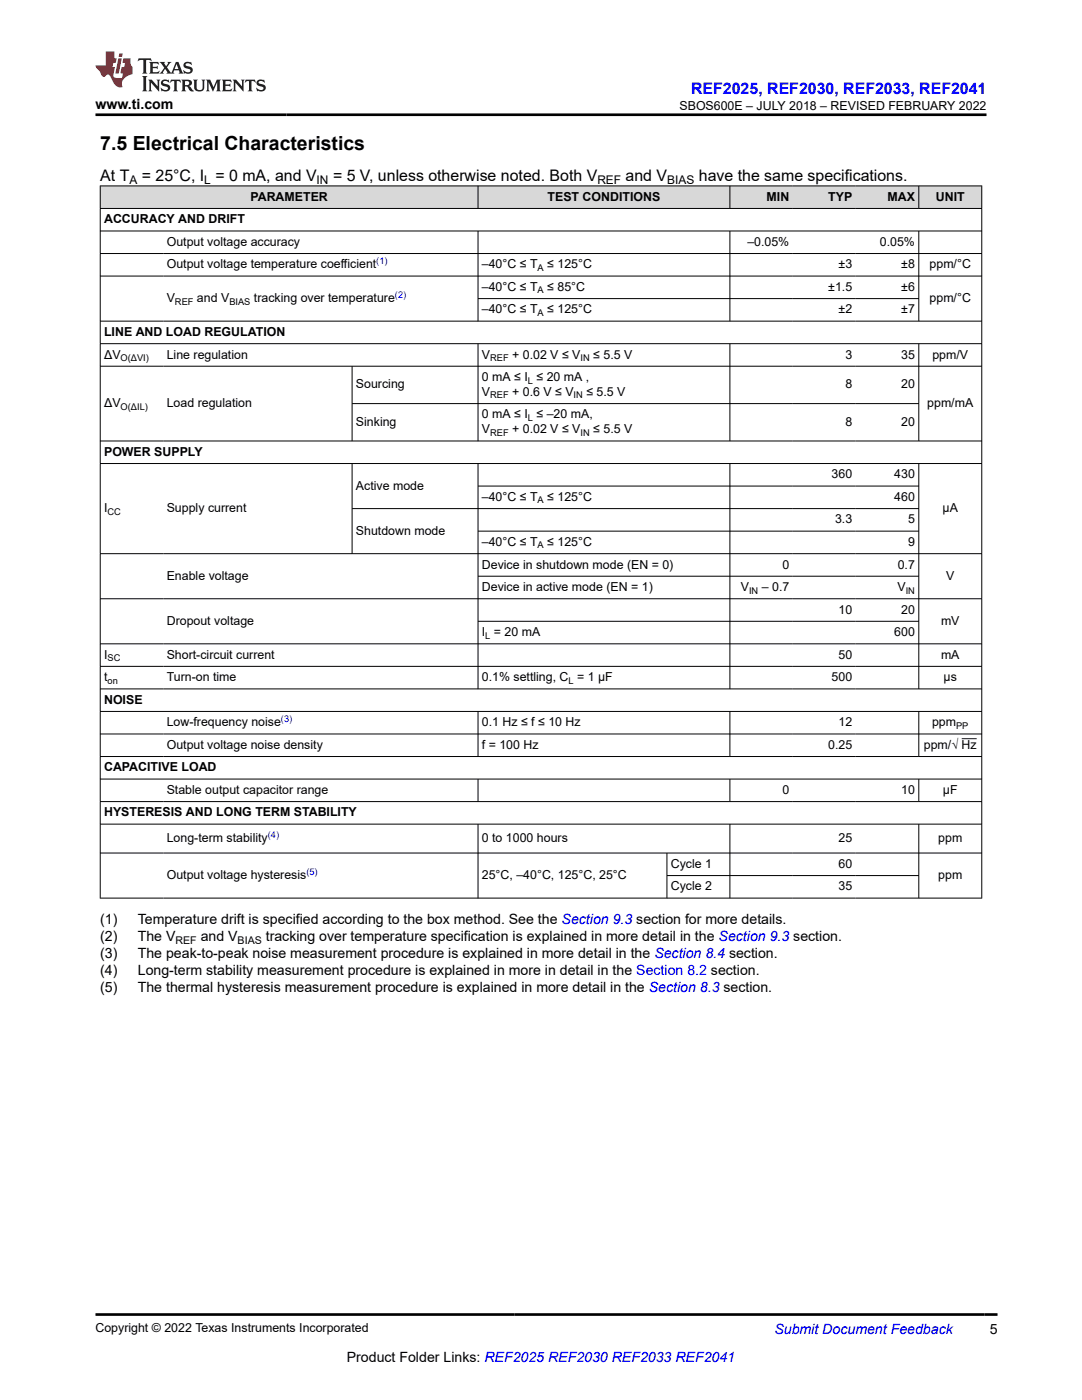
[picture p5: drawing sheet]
<svg xmlns="http://www.w3.org/2000/svg" width="216mm" height="279mm" viewBox="0 0 216 279" stroke-linecap="round" stroke-linejoin="round" font-family="sans-serif">
<defs><g id="words">
<text font-size="3.9" x="20" y="29.9">7.5 Electrical Characteristics</text>
<text font-size="3.2" fill="#00f" x="137.9" y="18.7">REF2025, REF2030, REF2033, REF2041</text>
<g font-size="3.2">
<text x="20" y="36.1">At T</text>
<text x="28.3" y="36.1">= 25°C, I = 0 mA, and V</text>
<text x="66.4" y="36.1">= 5 V, unless otherwise noted. Both V</text>
<text x="124.8" y="36.1">and V</text>
<text x="139.4" y="36.1">have the same specifications.</text>
</g>
<g font-size="2.8">
<text x="19" y="21.8">www.ti.com</text>
<text x="20" y="184.4">(1)</text>
<text x="27.5" y="184.4">Temperature drift is specified according to the box method. See the Section 9.3 section for more details.</text>
<text x="20" y="187.8">(2)</text>
<text x="20" y="191.2">(3)</text>
<text x="27.5" y="187.8">The V</text>
<text x="27.5" y="191.2">The peak-to-peak noise measurement procedure is explained in more detail in the Section 8.4 section.</text>
<text x="40" y="187.8">and V</text>
<text x="53" y="187.8">tracking over temperature specification is explained in more detail in the Section 9.3 section.</text>
<text x="20" y="194.5">(4)</text>
<text x="20" y="197.9">(5)</text>
<text x="27.5" y="194.5">Long-term stability measurement procedure is explained in more in detail in the Section 8.2 section.</text>
<text x="27.5" y="197.9">The thermal hysteresis measurement procedure is explained in more detail in the Section 8.3 section.</text>
<text x="197.5" y="266.1">5</text>
<text x="69.2" y="271.7">Product Folder Links: REF2025 REF2030 REF2033 REF2041</text>
</g>
<text font-size="2.8" fill="#00f" x="154.5" y="266.2">Submit Document Feedback</text>
<g font-size="2.5">
<text x="135.6" y="21.9">SBOS600E – JULY 2018 – REVISED FEBRUARY 2022</text>
<text x="50" y="40.1">PARAMETER</text>
<text x="109.3" y="40.1">TEST CONDITIONS</text>
<text x="153" y="40.1">MIN</text>
<text x="165.3" y="40.1">TYP</text>
<text x="177.1" y="40.1">MAX</text>
<text x="186.7" y="40.1">UNIT</text>
<text x="20.8" y="44.6">ACCURACY AND DRIFT</text>
<text x="33.3" y="49.1">Output voltage accuracy</text>
<text x="33.3" y="53.6">Output voltage temperature coefficient</text>
<text x="96.2" y="53.6">–40°C ≤ T</text>
<text x="109.2" y="53.6">≤ 125°C</text>
<text x="149.1" y="49.1">–0.05%</text>
<text x="167.3" y="53.6">±3</text>
<text x="175.6" y="49.1">0.05%</text>
<text x="179.8" y="53.6">±8</text>
<text x="185.5" y="53.6">ppm/°C</text>
<text x="96.2" y="58.1">–40°C ≤ T</text>
<text x="109.2" y="58.1">≤ 85°C</text>
<text x="165.3" y="58.1">±1.5</text>
<text x="179.8" y="58.1">±6</text>
<text x="33.3" y="60.3">V</text>
<text x="39.3" y="60.3">and V</text>
<text x="50.7" y="60.3">tracking over temperature</text>
<text x="96.2" y="62.6">–40°C ≤ T</text>
<text x="109.2" y="62.6">≤ 125°C</text>
<text x="167.3" y="62.6">±2</text>
<text x="179.8" y="62.6">±7</text>
<text x="185.5" y="60.3">ppm/°C</text>
<text x="20.8" y="67.1">LINE AND LOAD REGULATION</text>
<text x="20.8" y="71.5">ΔV</text>
<text x="33.3" y="71.5">Line regulation</text>
<text x="96.2" y="71.5">V</text>
<text x="102.2" y="71.5">+ 0.02 V ≤ V</text>
<text x="118.4" y="71.5">≤ 5.5 V</text>
<text x="168.7" y="71.5">3</text>
<text x="179.8" y="71.5">35</text>
<text x="186" y="71.5">ppm/V</text>
<text x="71" y="77.5">Sourcing</text>
<text x="96.2" y="76">0 mA ≤ I ≤ 20 mA ,</text>
<text x="168.7" y="77.5">8</text>
<text x="179.8" y="77.5">20</text>
<text x="20.8" y="81.3">ΔV</text>
<text x="33.3" y="81.3">Load regulation</text>
<text x="96.2" y="79">V</text>
<text x="96.2" y="83.5">0 mA ≤ I ≤ –20 mA,</text>
<text x="102.2" y="79">+ 0.6 V ≤ V</text>
<text x="117" y="79">≤ 5.5 V</text>
<text x="185" y="81.3">ppm/mA</text>
<text x="71" y="85">Sinking</text>
<text x="96.2" y="86.5">V</text>
<text x="102.2" y="86.5">+ 0.02 V ≤ V</text>
<text x="118.4" y="86.5">≤ 5.5 V</text>
<text x="168.7" y="85">8</text>
<text x="179.8" y="85">20</text>
<text x="20.8" y="91">POWER SUPPLY</text>
<text x="165.9" y="95.5">360</text>
<text x="178.4" y="95.5">430</text>
<text x="71" y="97.7">Active mode</text>
<text x="96.2" y="100">–40°C ≤ T</text>
<text x="109.2" y="100">≤ 125°C</text>
<text x="178.4" y="100">460</text>
<text x="20.8" y="102.2">I</text>
<text x="33.3" y="102.2">Supply current</text>
<text x="71" y="106.7">Shutdown mode</text>
<text x="166.6" y="104.5">3.3</text>
<text x="181.2" y="104.5">5</text>
<text x="188.1" y="102.2">µA</text>
<text x="96.2" y="109">–40°C ≤ T</text>
<text x="96.2" y="113.5">Device in shutdown mode (EN = 0)</text>
<text x="109.2" y="109">≤ 125°C</text>
<text x="156.1" y="113.5">0</text>
<text x="179.1" y="113.5">0.7</text>
<text x="181.2" y="109">9</text>
<text x="33.3" y="115.7">Enable voltage</text>
<text x="96.2" y="118">Device in active mode (EN = 1)</text>
<text x="147.8" y="118">V</text>
<text x="152" y="118">– 0.7</text>
<text x="179.1" y="118">V</text>
<text x="188.8" y="115.7">V</text>
<text x="33.3" y="124.7">Dropout voltage</text>
<text x="167.3" y="122.5">10</text>
<text x="179.8" y="122.5">20</text>
<text x="187.8" y="124.7">mV</text>
<text x="20.8" y="131.5">I</text>
<text x="33.3" y="131.5">Short-circuit current</text>
<text x="96.2" y="127">I = 20 mA</text>
<text x="167.3" y="131.5">50</text>
<text x="178.4" y="127">600</text>
<text x="187.8" y="131.5">mA</text>
<text x="20.8" y="135.9">t</text>
<text x="33.3" y="135.9">Turn-on time</text>
<text x="96.2" y="135.9">0.1% settling, C = 1 µF</text>
<text x="165.9" y="135.9">500</text>
<text x="188.3" y="135.9">µs</text>
<text x="20.8" y="140.4">NOISE</text>
<text x="33.3" y="144.9">Low-frequency noise</text>
<text x="33.3" y="149.4">Output voltage noise density</text>
<text x="96.2" y="144.9">0.1 Hz ≤ f ≤ 10 Hz</text>
<text x="96.2" y="149.4">f = 100 Hz</text>
<text x="165.3" y="149.4">0.25</text>
<text x="167.3" y="144.9">12</text>
<text x="184.3" y="149.4">ppm/√ Hz</text>
<text x="186" y="144.9">ppm</text>
<text x="20.8" y="153.9">CAPACITIVE LOAD</text>
<text x="33.3" y="158.4">Stable output capacitor range</text>
<text x="156.1" y="158.4">0</text>
<text x="179.8" y="158.4">10</text>
<text x="188.2" y="158.4">µF</text>
<text x="20.8" y="162.9">HYSTERESIS AND LONG TERM STABILITY</text>
<text x="33.3" y="168.1">Long-term stability</text>
<text x="96.2" y="168.1">0 to 1000 hours</text>
<text x="133.8" y="173.2">Cycle 1</text>
<text x="167.3" y="168.1">25</text>
<text x="167.3" y="173.2">60</text>
<text x="187.2" y="168.1">ppm</text>
<text x="33.3" y="175.5">Output voltage hysteresis</text>
<text x="96.2" y="175.5">25°C, –40°C, 125°C, 25°C</text>
<text x="133.8" y="177.7">Cycle 2</text>
<text x="167.3" y="177.7">35</text>
<text x="187.2" y="175.5">ppm</text>
<text x="19" y="265.9">Copyright © 2022 Texas Instruments Incorporated</text>
</g>
<g font-size="2.4">
<text x="25.8" y="36.7">A</text>
<text x="40.8" y="36.7">L</text>
<text x="63.2" y="36.7">IN</text>
<text x="119.2" y="36.7">REF</text>
<text x="133.1" y="36.7">BIAS</text>
</g>
<g font-size="2.1">
<text x="35" y="188.3">REF</text>
<text x="47.4" y="188.3">BIAS</text>
</g>
<g font-size="1.9" fill="#00f">
<text x="75.1" y="52.7">(1)</text>
<text x="78.8" y="59.5">(2)</text>
<text x="56.1" y="144.1">(3)</text>
<text x="53.4" y="167.2">(4)</text>
<text x="61.1" y="174.6">(5)</text>
</g>
<g font-size="1.9">
<text x="107.3" y="54.1">A</text>
<text x="107.3" y="58.5">A</text>
<text x="34.9" y="60.8">REF</text>
<text x="45.8" y="60.8">BIAS</text>
<text x="107.3" y="63">A</text>
<text x="24.1" y="72">O(ΔVI)</text>
<text x="97.8" y="72">REF</text>
<text x="105.3" y="76.5">L</text>
<text x="115.8" y="72">IN</text>
<text x="24.1" y="81.8">O(ΔIL)</text>
<text x="97.8" y="79.5">REF</text>
<text x="114.5" y="79.5">IN</text>
<text x="97.8" y="87">REF</text>
<text x="105.3" y="84">L</text>
<text x="115.8" y="87">IN</text>
<text x="107.3" y="100.5">A</text>
<text x="21.5" y="102.7">CC</text>
<text x="107.3" y="109.5">A</text>
<text x="149.5" y="118.5">IN</text>
<text x="180.7" y="118.5">IN</text>
<text x="21.5" y="131.9">SC</text>
<text x="96.8" y="127.4">L</text>
<text x="21.5" y="136.4">on</text>
<text x="113.4" y="136.4">L</text>
<text x="190.8" y="145.4">PP</text>
</g>
</g></defs>
<g fill="#d8d8d8">
<path d="M20 37.1h175.9v4.5h-175.9z" fill-rule="evenodd"/>
<path d="M20.1 37.2h75.2v4.3h-75.2z" fill-rule="evenodd"/>
<path d="M95.4 37.2h50.2v4.3h-50.2z" fill-rule="evenodd"/>
<path d="M145.7 37.2h12.5v4.3h-12.5z" fill-rule="evenodd"/>
<path d="M158.2 37.2h12.6v4.3h-12.6z" fill-rule="evenodd"/>
<path d="M170.8 37.2h12.5v4.3h-12.5z" fill-rule="evenodd"/>
<path d="M183.4 37.2h12.4v4.3h-12.4z" fill-rule="evenodd"/>
</g>
<g fill="none" stroke="#000" stroke-width=".2">
<path d="M19.9 37.1h176.1M20 37v142.3M95.4 37v4.7M145.6 37v4.7M183.3 37v4.7M195.9 37v142.3M19.9 41.6h176.1M19.9 46.1h176.1M19.9 50.6h176.1M19.9 55.1h176.1M95.4 46.1v18.1M95.4 59.6h88"/>
<path d="M145.6 46.1v18.1M183.3 46.1v18.1M19.9 64.1h176.1M19.9 68.6h176.1M19.9 73.1h176.1M70.3 73.1v15M95.4 68.6v19.5M145.6 68.6v19.5M183.3 68.6v19.5M19.9 88h176.1M19.9 92.5h176.1M70.3 92.5v18.1"/>
<path d="M70.3 80.5h113.1M95.4 92.5v45M95.4 97h88M145.6 92.5v45M183.3 92.5v45M19.9 110.5h176.1M19.9 119.5h176.1M70.3 101.5h113.1M95.4 106h88M95.4 115h88M19.9 128.5h176.1M19.9 133h176.1"/>
<path d="M19.9 137.5h176.1M95.4 124h88M19.9 142h176.1M19.9 146.5h176.1M19.9 151h176.1M19.9 155.5h176.1M19.9 160h176.1M95.4 142v9M95.4 155.5v4.5M145.6 142v9M145.6 155.5v4.5M183.3 142v9"/>
<path d="M183.3 155.5v4.5M191.9 147.4h3M19.9 164.5h176.1M19.9 170.2h176.1M19.9 179.2h176.1M95.4 164.5v14.8M133.1 170.2v9.1M133.1 174.7h50.3M145.6 164.5v14.8M183.3 164.5v14.8"/>
</g>
<path d="M27.7 11.6l-.2 .6 .5-.2h.6v.1v2.2l-.2 .4h1l-.2-.4v-2.2v-.1h.5l.5 .2-.1-.6zM29.8 12.4l.2 .3v1.6l-.2 .4h1.9l.1-.6a1.08 1.08 0 0 1-1.3 .2v-.7h.6l.4 .2v-.7l-.4 .2h-.6v-.5l.2-.2a1 1 0 0 1 1 .3l-.1-.5zM31.8 12.4l1 1.1-1 1.2h.9l-.2-.2 .4-.8 .5 .8-.2 .2h1.6l-.2-.2 .1-.5h1l.1 .5-.1 .2h.9l-.2-.4-.8-1.9h-.5l-1 2.1-.8-1.1 .9-1h-.8l.2 .2-.5 .6-.3-.6 .1-.2zM35.2 12.8l.4 1h-.8zM36.8 12.5a.65 .65 0 0 0-.2 .7 .65 .65 0 0 0 .6 .5l.7 .1 .1 .3a.79 .79 0 0 1-.7 .4 .79 .79 0 0 1-.7-.5l.1 .7 .2-.1a.93 .93 0 0 0 1.1 0 .93 .93 0 0 0 .4-.9 1.46 1.46 0 0 0-1.2-.6l-.1-.3a1.09 1.09 0 0 1 1.2 .2l-.2-.6-.1 .1-.6-.2zM28.4 15.2l.2 .4v2.2l-.2 .4h1l-.2-.4v-2.2l.2-.4zM29.6 15.9l.2 .4v1.5l-.2 .4h.8l-.3-.4v-1.3l1.7 1.8v-2l.2-.4h-.8l.2 .2 .1 1.1-1.2-1.3zM32.3 16a.65 .65 0 0 0-.2 .8 .65 .65 0 0 0 .7 .4l.6 .2 .1 .2a.79 .79 0 0 1-.7 .4 .79 .79 0 0 1-.7-.5l.1 .7 .2-.1a.93 .93 0 0 0 1.1 .1 .93 .93 0 0 0 .4-1 1.46 1.46 0 0 0-1.2-.5l-.1-.4a1.09 1.09 0 0 1 1.2 .2l-.2-.6-.1 .1-.6-.1zM34.1 15.9l-.1 .6a.63 .63 0 0 1 .7-.3l.1 1.6-.3 .4h1l-.2-.4v-1.6a.66 .66 0 0 1 .8 .3l-.1-.6zM36.2 15.9l.2 .4v1.5l-.2 .4h.9l-.2-.2v-.7h.5l.1 .2a.79 .79 0 0 0 1.2 .6l-1-.9a.61 .61 0 0 0 .6-.6 .61 .61 0 0 0-.5-.7zM36.9 16.2h.2a.47 .47 0 0 1 .5 .1 .47 .47 0 0 1 .1 .5l-.2 .1-.6 .1zM38.5 15.9l.2 .2a2.27 2.27 0 0 0 .4 2 1.04 1.04 0 0 0 1.7-.7v-1.3l.2-.2h-.8l.2 .4v1.1a.6 .6 0 0 1-.6 .6 .6 .6 0 0 1-.6-.6v-1.1l.3-.4zM41.1 15.9l.2 .4v1.5l-.2 .4h.7l-.2-.4v-1.4l.9 1.9 .8-1.9v1.4l-.2 .4h1l-.3-.4v-1.5l.3-.4h-.8l-.7 1.5-.7-1.5zM44.3 15.9l.2 .4v1.5l-.2 .4h1.9l.1-.6a1.09 1.09 0 0 1-1.3 .2v-.7h.6l.4 .2v-.6l-.4 .2h-.6v-.6l.2-.1a1.01 1.01 0 0 1 1 .3l-.1-.6zM46.4 15.9l.3 .4v1.5l-.3 .4h.8l-.2-.4v-1.3l1.6 1.8v-2l.2-.4h-.7l.2 .2v1.1l-1.2-1.3zM49 15.9l-.1 .6a.63 .63 0 0 1 .8-.3v1.6l-.3 .4h1l-.2-.4v-1.6a.66 .66 0 0 1 .8 .3l-.1-.6zM51.4 16a.65 .65 0 0 0-.2 .8 .65 .65 0 0 0 .6 .4l.6 .2 .2 .2a.79 .79 0 0 1-.8 .4 .79 .79 0 0 1-.6-.5l.1 .7 .2-.1a.93 .93 0 0 0 1 .1 .93 .93 0 0 0 .5-1 1.46 1.46 0 0 0-1.3-.5l-.1-.4a1.09 1.09 0 0 1 1.3 .2l-.2-.6-.2 .1-.5-.1z" fill="#231f20"/>
<path d="M21.1 10.3v2.7h-2.1l.1 .4 .9 1a.95 .95 0 0 0 .9 .9 .59 .59 0 0 1 .6-.4 .59 .59 0 0 1 .5 .3l.4 .8a1.59 1.59 0 0 0 2.1 1.4 1.61 1.61 0 0 1 1-2.3l1-.3-.1-1.5a1.59 1.59 0 0 1-.4-1.7h-1.4l-.2 .9h.5l-.1 .9h-.5l-.2 .9v.3l.4 .1-.2 .9h-.6a.73 .73 0 0 1-1.1-.7l.3-1.5h-.5l.2-.9h.5l.2-.9h-.5v-1.3zM23.6 11.6l-.6 3.1h.7l.6-3.1zM23.8 10.7l-.1 .6h.7l.1-.6z" fill="#ed1c24"/>
<path d="M19 22.9h177.8M19.1 262.3h179.9" fill="none" stroke="#000" stroke-width=".53"/>
<use href="#words"/>
</svg>
